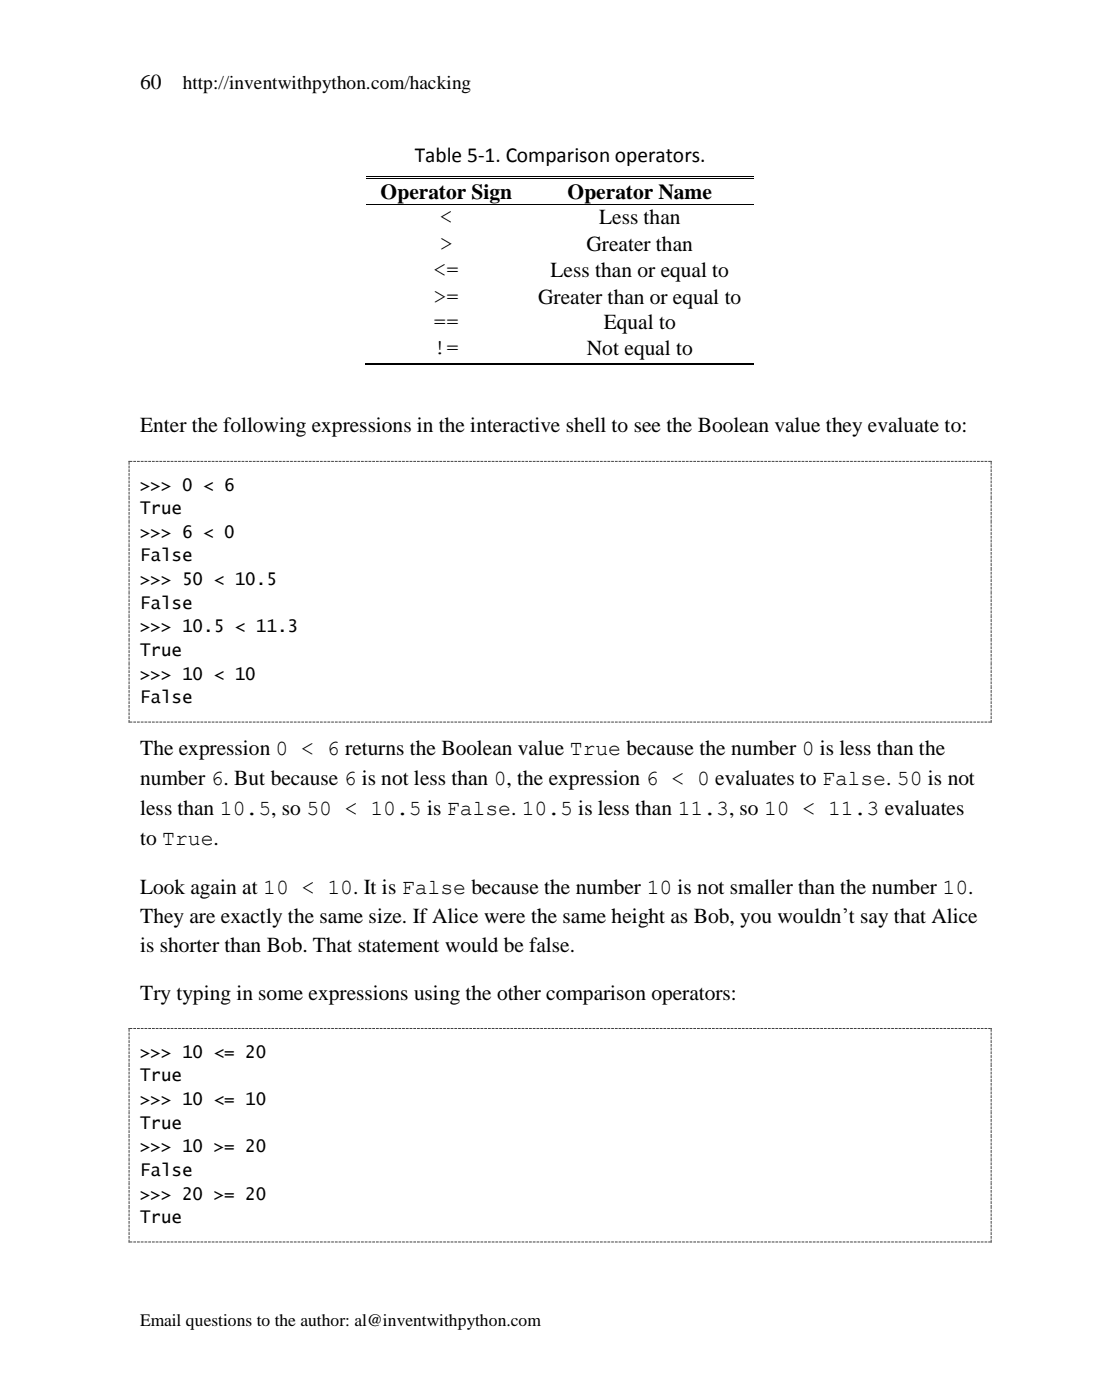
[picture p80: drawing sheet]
<svg xmlns="http://www.w3.org/2000/svg" width="203mm" height="254mm" viewBox="0 0 203 254" stroke-linecap="round" stroke-linejoin="round" font-family="sans-serif">
<defs><g id="words">
<g font-size="3.9">
<text x="25.4" y="16.2">60</text>
<text x="75.2" y="29.5">Table 5-1. Comparison operators.</text>
<text x="69.1" y="36.1">Operator Sign</text>
<text x="79.8" y="40.5">&lt;</text>
<text x="103" y="36.1">Operator Name</text>
<text x="108.7" y="40.7">Less than</text>
<text x="79.8" y="45.3">&gt;</text>
<text x="106.4" y="45.5">Greater than</text>
<text x="78.6" y="50.1">&lt;=</text>
<text x="99.9" y="50.3">Less than or equal to</text>
<text x="78.6" y="54.9">&gt;=</text>
<text x="78.6" y="59.4">==</text>
<text x="97.6" y="55.1">Greater than or equal to</text>
<text x="109.5" y="59.7">Equal to</text>
<text x="78.6" y="64.2">!=</text>
<text x="106.5" y="64.4">Not equal to</text>
<text x="25.4" y="78.5">Enter the following expressions in the interactive shell to see the Boolean value they evaluate to:</text>
<text x="25.4" y="136.9">The expression 0 &lt; 6 returns the Boolean value True because the number 0 is less than the</text>
<text x="25.4" y="142.3">number 6. But because 6 is not less than 0, the expression 6 &lt; 0 evaluates to False. 50 is not</text>
<text x="25.4" y="147.8">less than 10.5, so 50 &lt; 10.5 is False. 10.5 is less than 11.3, so 10 &lt; 11.3 evaluates</text>
<text x="25.4" y="153.3">to True.</text>
<text x="25.4" y="162.2">Look again at 10 &lt; 10. It is False because the number 10 is not smaller than the number 10.</text>
<text x="25.4" y="167.5">They are exactly the same size. If Alice were the same height as Bob, you wouldn’t say that Alice</text>
<text x="25.4" y="172.7">is shorter than Bob. That statement would be false.</text>
<text x="25.4" y="181.3">Try typing in some expressions using the other comparison operators:</text>
</g>
<text font-size="3.5" x="33.2" y="16.2">http://inventwithpython.com/hacking</text>
<g font-size="3.2">
<text x="25.4" y="89">&gt;&gt;&gt; 0 &lt; 6</text>
<text x="25.4" y="93.3">True</text>
<text x="25.4" y="97.6">&gt;&gt;&gt; 6 &lt; 0</text>
<text x="25.4" y="101.9">False</text>
<text x="25.4" y="106.1">&gt;&gt;&gt; 50 &lt; 10.5</text>
<text x="25.4" y="110.5">False</text>
<text x="25.4" y="114.7">&gt;&gt;&gt; 10.5 &lt; 11.3</text>
<text x="25.4" y="119">True</text>
<text x="25.4" y="123.3">&gt;&gt;&gt; 10 &lt; 10</text>
<text x="25.4" y="127.6">False</text>
<text x="25.4" y="191.9">&gt;&gt;&gt; 10 &lt;= 20</text>
<text x="25.4" y="196.2">True</text>
<text x="25.4" y="200.4">&gt;&gt;&gt; 10 &lt;= 10</text>
<text x="25.4" y="204.8">True</text>
<text x="25.4" y="209">&gt;&gt;&gt; 10 &gt;= 20</text>
<text x="25.4" y="213.3">False</text>
<text x="25.4" y="217.6">&gt;&gt;&gt; 20 &gt;= 20</text>
<text x="25.4" y="221.9">True</text>
<text x="25.4" y="240.6">Email questions to the author: al@inventwithpython.com</text>
</g>
</g></defs>
<path d="M66.5 32.1h28.9M66.5 32.4h28.9M66.5 37.1h28.9M95.6 37.1h41.1M95.9 32.1h40.8M95.9 32.4h40.8M66.3 66.2h29.1M66.3 65.9h29.1M95.7 66.2h41M95.7 65.9h41" fill="none" stroke="#000" stroke-width=".18"/>
<g fill="#000">
<path d="M95.4 32h.5v.1h-.5z" fill-rule="evenodd"/>
<path d="M95.4 32.3h.5v.2h-.5z" fill-rule="evenodd"/>
<path d="M95.4 37h.2v.2h-.2z" fill-rule="evenodd"/>
<path d="M95.2 65.8h.5v.2h-.5z" fill-rule="evenodd"/>
<path d="M95.2 66.1h.5v.2h-.5z" fill-rule="evenodd"/>
</g>
<g fill="none" stroke="#404040" stroke-width=".18" stroke-dasharray=".5 .2" stroke-linecap="butt">
<path d="M23.4 83.6v.2M23.4 83.8v6.4M23.4 90.2v4.3M23.4 94.5v4.3M23.4 98.8v4.3M23.5 83.7h156.2M179.8 83.6v.2M179.8 83.8v6.4M179.8 90.2v4.3M179.8 94.5v4.3M179.8 98.8v4.3M23.4 103.1v4.3"/>
<path d="M23.4 107.4v4.3M23.4 111.7v4.2M23.4 115.9v4.3M179.8 103.1v4.3M179.8 107.4v4.3M179.8 111.7v4.2M179.8 115.9v4.3M23.3 131h.2M23.4 120.2v4.3M23.4 124.5v6.4M23.5 131h156.2M179.7 131h.2"/>
<path d="M179.8 120.2v4.3M179.8 124.5v6.4M23.4 186.5v.2M23.4 186.7v6.4M23.4 193.1v4.3M23.4 197.4v4.3M23.5 186.6h156.2M179.8 186.5v.2M179.8 186.7v6.4M179.8 193.1v4.3M179.8 197.4v4.3M23.4 201.7v4.2"/>
<path d="M23.4 205.9v4.3M23.4 210.2v4.3M23.4 214.5v4.3M23.4 218.8v6.4M179.8 201.7v4.2M179.8 205.9v4.3M179.8 210.2v4.3M179.8 214.5v4.3M179.8 218.8v6.4M23.3 225.3h.2M23.5 225.3h156.2M179.7 225.3h.2"/>
</g>
<use href="#words"/>
</svg>
